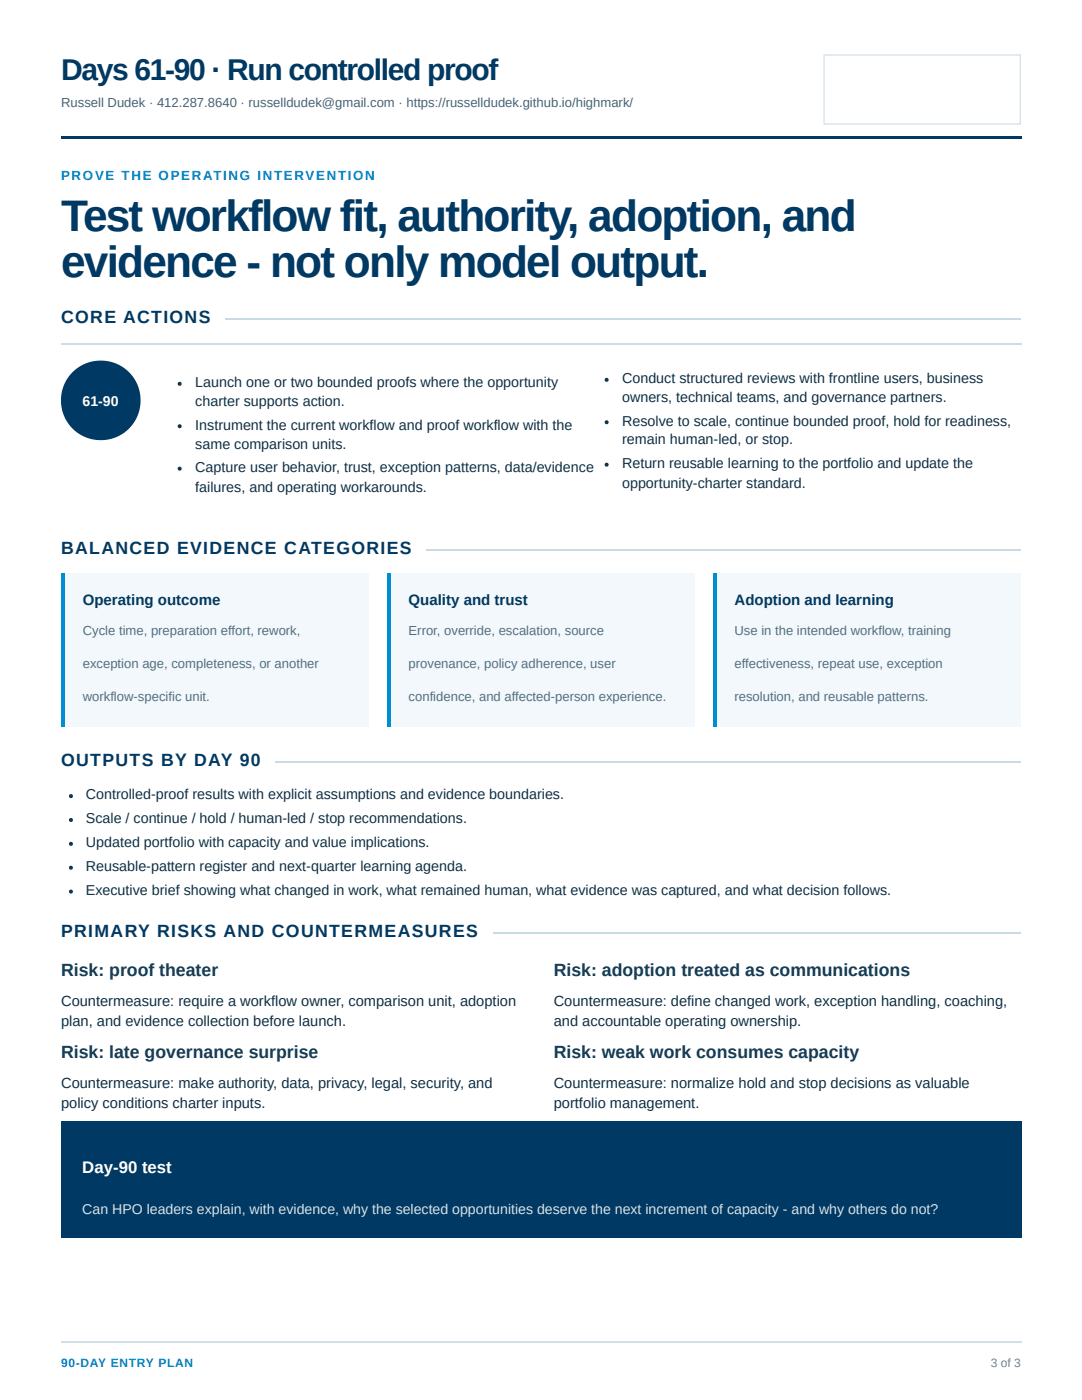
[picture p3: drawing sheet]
<svg xmlns="http://www.w3.org/2000/svg" width="216mm" height="279mm" viewBox="0 0 216 279" stroke-linecap="round" stroke-linejoin="round" font-family="sans-serif">
<defs><g id="words">
<g font-size="8.8" fill="#003963">
<text x="12.2" y="46">Test workflow fit, authority, adoption, and</text>
<text x="12.2" y="55.3">evidence - not only model output.</text>
</g>
<text font-size="6" fill="#003963" x="12.2" y="15.9">Days 61-90 · Run controlled proof</text>
<g font-size="3.5" fill="#003963">
<text x="12.2" y="64.6">CORE ACTIONS</text>
<text x="12.2" y="110.6">BALANCED EVIDENCE CATEGORIES</text>
<text x="12.2" y="152.9">OUTPUTS BY DAY 90</text>
<text x="12.2" y="187.1">PRIMARY RISKS AND COUNTERMEASURES</text>
</g>
<g font-size="3.5" fill="#123b54">
<text x="12.2" y="194.7">Risk: proof theater</text>
<text x="110.5" y="194.7">Risk: adoption treated as communications</text>
<text x="12.2" y="211.1">Risk: late governance surprise</text>
<text x="110.5" y="211.1">Risk: weak work consumes capacity</text>
</g>
<text font-size="3.3" fill="#fff" x="16.4" y="234.2">Day-90 test</text>
<g font-size="3" fill="#003963">
<text x="16.5" y="120.7">Operating outcome</text>
<text x="81.5" y="120.7">Quality and trust</text>
<text x="146.6" y="120.7">Adoption and learning</text>
</g>
<g font-size="2.9" fill="#102f42">
<text x="39" y="77.3">Launch one or two bounded proofs where the opportunity</text>
<text x="124.1" y="76.5">Conduct structured reviews with frontline users, business</text>
<text x="39" y="81">charter supports action.</text>
<text x="124.1" y="80.2">owners, technical teams, and governance partners.</text>
<text x="39" y="85.7">Instrument the current workflow and proof workflow with the</text>
<text x="39" y="89.7">same comparison units.</text>
<text x="124.1" y="84.9">Resolve to scale, continue bounded proof, hold for readiness,</text>
<text x="124.1" y="88.6">remain human-led, or stop.</text>
<text x="39" y="94.2">Capture user behavior, trust, exception patterns, data/evidence</text>
<text x="124.1" y="93.4">Return reusable learning to the portfolio and update the</text>
<text x="39" y="98.2">failures, and operating workarounds.</text>
<text x="124.1" y="97.4">opportunity-charter standard.</text>
<text x="17.1" y="159.5">Controlled-proof results with explicit assumptions and evidence boundaries.</text>
<text x="17.1" y="164.3">Scale / continue / hold / human-led / stop recommendations.</text>
<text x="17.1" y="169.1">Updated portfolio with capacity and value implications.</text>
<text x="17.1" y="173.8">Reusable-pattern register and next-quarter learning agenda.</text>
<text x="17.1" y="178.6">Executive brief showing what changed in work, what remained human, what evidence was captured, and what decision follows.</text>
<text x="12.2" y="200.8">Countermeasure: require a workflow owner, comparison unit, adoption</text>
<text x="110.5" y="200.8">Countermeasure: define changed work, exception handling, coaching,</text>
<text x="12.2" y="204.8">plan, and evidence collection before launch.</text>
<text x="110.5" y="204.8">and accountable operating ownership.</text>
<text x="12.2" y="217.2">Countermeasure: make authority, data, privacy, legal, security, and</text>
<text x="12.2" y="221.2">policy conditions charter inputs.</text>
<text x="110.5" y="217.2">Countermeasure: normalize hold and stop decisions as valuable</text>
<text x="110.5" y="221.2">portfolio management.</text>
</g>
<text font-size="2.8" fill="#fff" x="16.5" y="81">61-90</text>
<text font-size="2.8" fill="#d1e5ef" x="16.4" y="242.4">Can HPO leaders explain, with evidence, why the selected opportunities deserve the next increment of capacity - and why others do not?</text>
<text font-size="2.6" fill="#456477" x="12.2" y="21.4">Russell Dudek · 412.287.8640 · russelldudek@gmail.com · https://russelldudek.github.io/highmark/</text>
<text font-size="2.6" fill="#008dd1" x="12.2" y="36">PROVE THE OPERATING INTERVENTION</text>
<g font-size="2.6" fill="#526f80">
<text x="16.5" y="126.7">Cycle time, preparation effort, rework,</text>
<text x="81.5" y="126.7">Error, override, escalation, source</text>
<text x="146.6" y="126.7">Use in the intended workflow, training</text>
<text x="16.5" y="133.3">exception age, completeness, or another</text>
<text x="81.5" y="133.3">provenance, policy adherence, user</text>
<text x="146.6" y="133.3">effectiveness, repeat use, exception</text>
<text x="16.5" y="140">workflow-specific unit.</text>
<text x="81.5" y="140">confidence, and affected-person experience.</text>
<text x="146.6" y="140">resolution, and reusable patterns.</text>
</g>
<text font-size="2.4" fill="#008dd1" x="12.2" y="272.8">90-DAY ENTRY PLAN</text>
<text font-size="2.4" fill="#6b8492" x="197.7" y="272.8">3 of 3</text>
</g></defs>
<path d="M12.2 27.3h191.5v.5h-191.5z" fill="#003963"/>
<path d="M12.2 68.7h191.5" fill="none" stroke="#cddde5" stroke-width=".26"/>
<path d="M12.2 223.8h191.5v23.3h-191.5z" fill="#003963"/>
<path d="M164.3 10.8h39.4v14.1h-39.4z" fill="#fff"/>
<path d="M164.4 11h39.2v13.7h-39.2z" fill="none" stroke="#d5e3ea" stroke-width=".26"/>
<path d="M45 63.6h158.7" fill="none" stroke="#c8dae3" stroke-width=".26"/>
<circle cx="20.1" cy="79.9" r="8" fill="#003963"/>
<g fill="#102f42">
<circle cx="35.9" cy="76.6" r=".4"/>
<circle cx="35.9" cy="85.1" r=".4"/>
<circle cx="35.9" cy="93.5" r=".4"/>
<circle cx="121" cy="75.8" r=".4"/>
<circle cx="121" cy="84.3" r=".4"/>
<circle cx="121" cy="92.7" r=".4"/>
</g>
<path d="M85.2 109.7h118.5" fill="none" stroke="#c8dae3" stroke-width=".26"/>
<path d="M12.2 114.3h61.4v30.7h-61.4z" fill="#f2f8fb"/>
<path d="M12.2 114.3h.8v30.7h-.8z" fill="#008dd1"/>
<path d="M77.3 114.3h61.3v30.7h-61.3z" fill="#f2f8fb"/>
<path d="M77.3 114.3h.8v30.7h-.8z" fill="#008dd1"/>
<path d="M142.3 114.3h61.4v30.7h-61.4z" fill="#f2f8fb"/>
<path d="M142.3 114.3h.8v30.7h-.8z" fill="#008dd1"/>
<path d="M55 152h148.7" fill="none" stroke="#c8dae3" stroke-width=".26"/>
<g fill="#102f42">
<circle cx="14.2" cy="158.9" r=".4"/>
<circle cx="14.2" cy="163.6" r=".4"/>
<circle cx="14.2" cy="168.4" r=".4"/>
<circle cx="14.2" cy="173.2" r=".4"/>
<circle cx="14.2" cy="177.9" r=".4"/>
</g>
<path d="M98.4 186.1h105.3" fill="none" stroke="#c8dae3" stroke-width=".26"/>
<path d="M12.2 267.9h191.5" fill="none" stroke="#d1dfe6" stroke-width=".26"/>
<use href="#words"/>
</svg>
